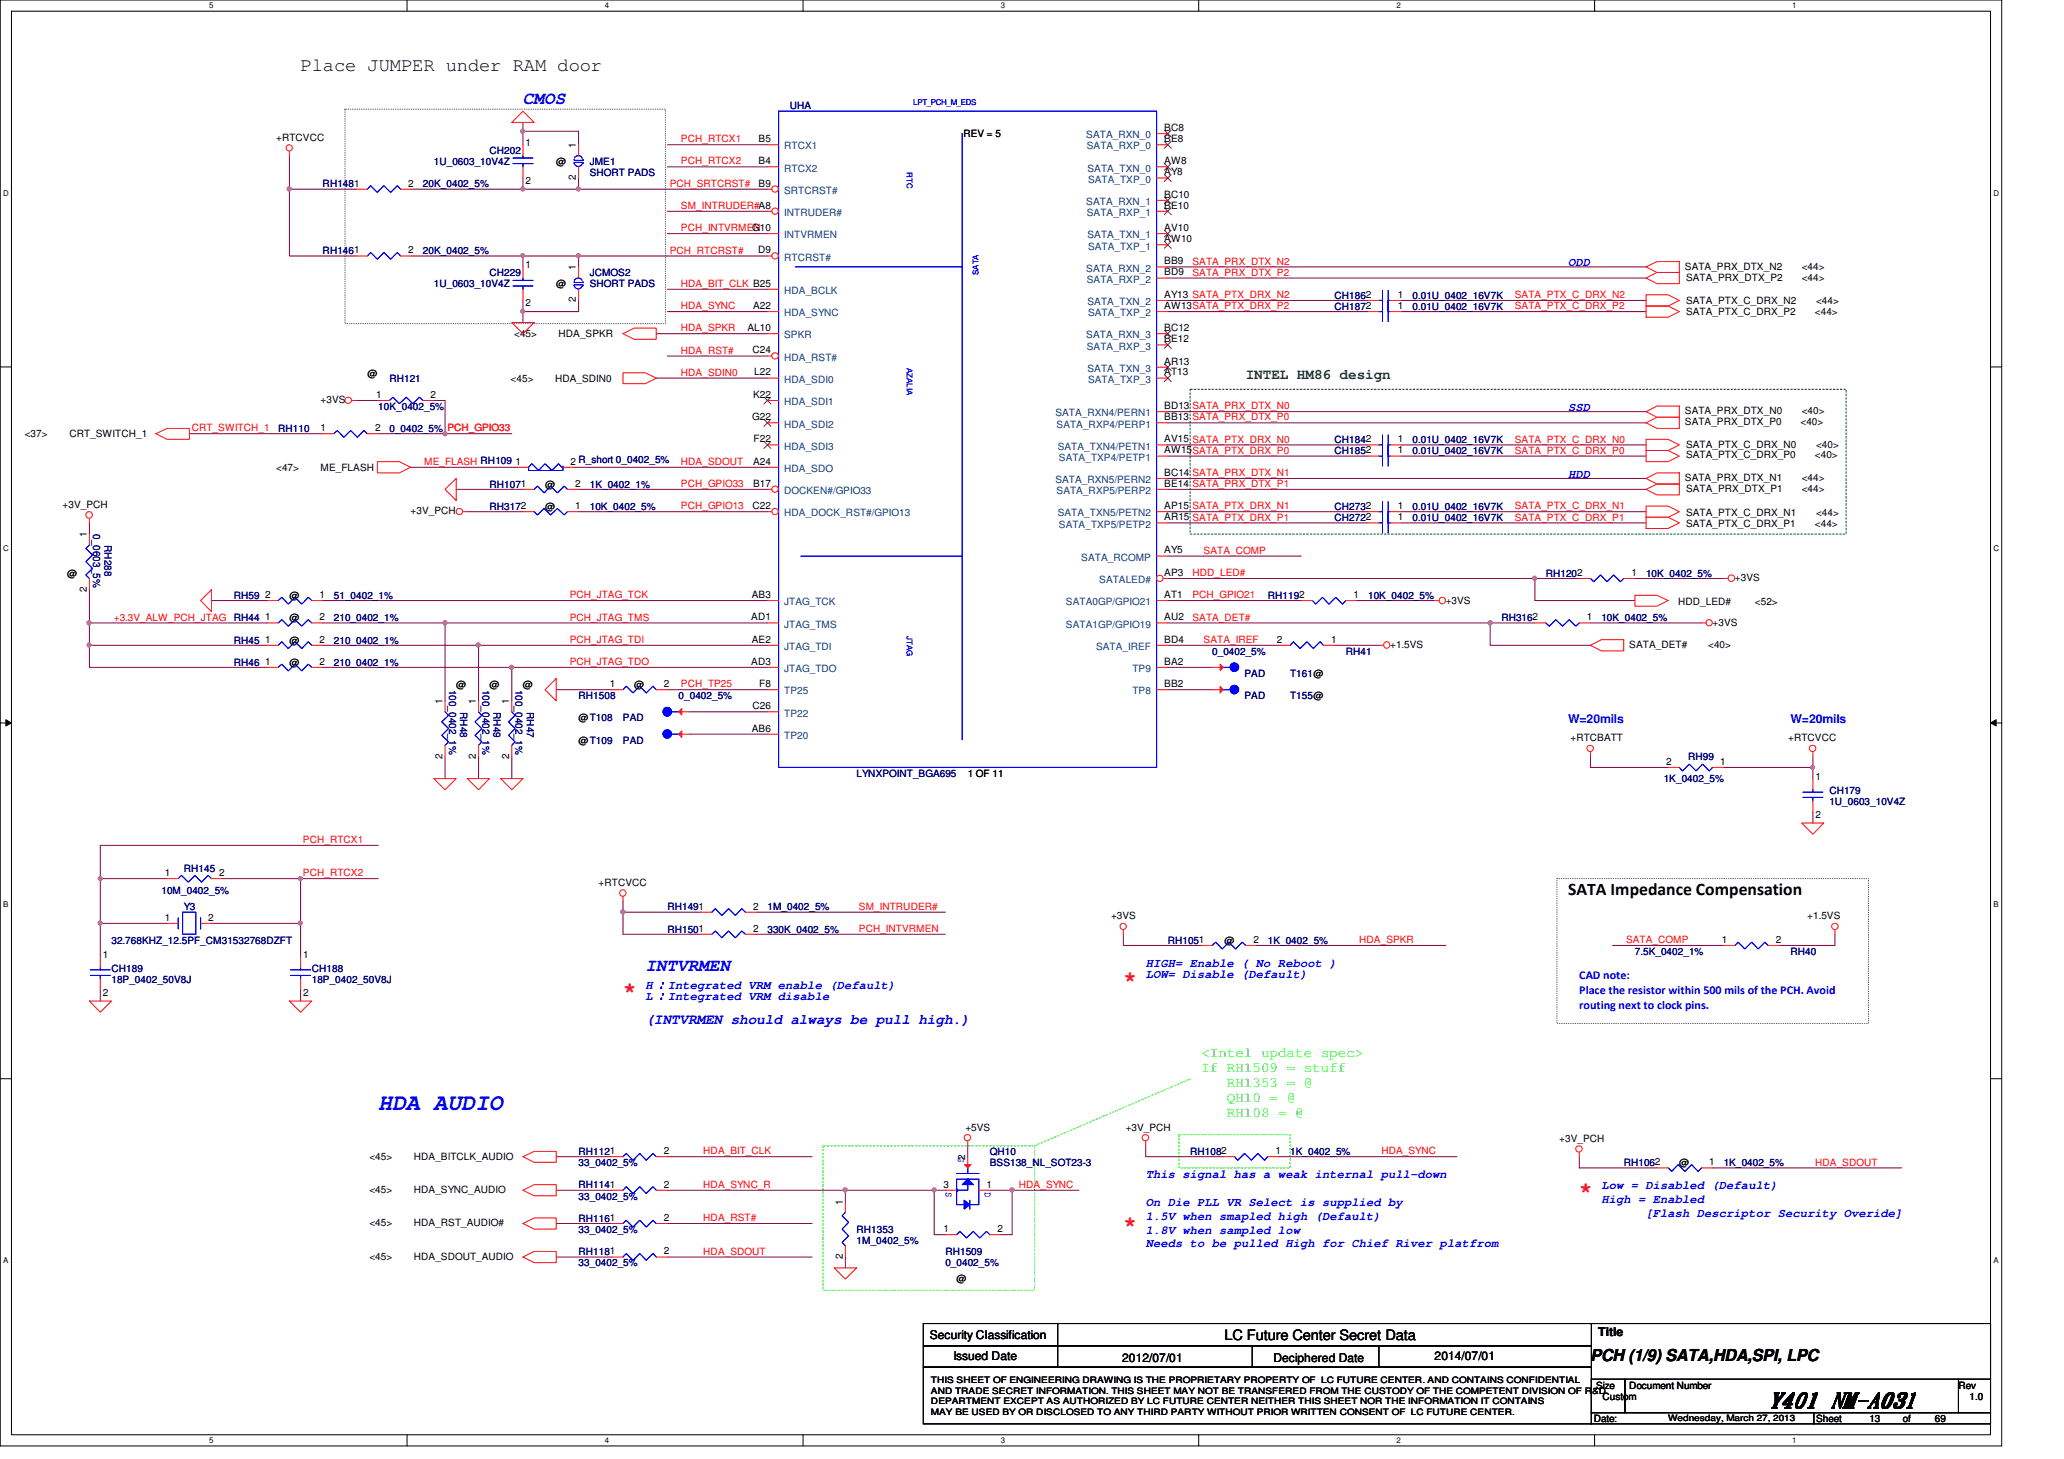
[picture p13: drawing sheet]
<svg xmlns="http://www.w3.org/2000/svg" width="297mm" height="210mm" viewBox="0 0 297 210" stroke-linecap="round" stroke-linejoin="round" font-family="sans-serif">
<defs><g id="words">
<text font-size="3.3" fill="#00f" x="54.4" y="159.7">HDA AUDIO</text>
<g font-size="3.2" fill="#f00">
<text x="89.7" y="143.5">*</text>
<text x="161.7" y="141.9">*</text>
<text x="227.3" y="172.3">*</text>
<text x="161.7" y="177">*</text>
</g>
<text font-size="3" x="254.5" y="202.4">Y401 NM-A031</text>
<text font-size="2.7" x="43.3" y="10.2">Place JUMPER under RAM door</text>
<g font-size="2.5" fill="#00f">
<text x="75.3" y="14.9">CMOS</text>
<text x="92.9" y="139.7">INTVRMEN</text>
</g>
<text font-size="2.5" x="225.7" y="128.8">SATA Impedance Compensation</text>
<text font-size="2.4" x="228.9" y="195.8">PCH (1/9) SATA,HDA,SPI, LPC</text>
<text font-size="2.1" fill="#008000" x="179.3" y="54.5">INTEL HM86 design</text>
<text font-size="2.1" fill="#00f" x="92.9" y="147.4">(INTVRMEN should always be pull high.)</text>
<g font-size="2.1" fill="#0f0">
<text x="172.9" y="152">&lt;Intel update spec&gt;</text>
<text x="172.9" y="154.2">If RH1509 = stuff</text>
<text x="176.6" y="156.3">RH1353 = @</text>
<text x="176.6" y="158.5">QH10 = @</text>
<text x="176.6" y="160.7">RH108 = @</text>
</g>
<text font-size="2.1" x="176.2" y="192.8">LC Future Center Secret Data</text>
<g font-size="1.7" fill="#00f">
<text x="225.7" y="38.3">ODD</text>
<text x="225.7" y="59.1">SSD</text>
<text x="225.7" y="68.7">HDD</text>
<text x="225.7" y="104">W=20mils</text>
<text x="257.7" y="104">W=20mils</text>
<text x="92.9" y="143.9">L：Integrated VRM disable</text>
<text x="92.9" y="142.3">H：Integrated VRM enable (Default)</text>
<text x="164.9" y="140.7">LOW= Disable (Default)</text>
<text x="164.9" y="139.1">HIGH= Enable ( No Reboot )</text>
<text x="227.3" y="140.9">CAD note:</text>
<text x="227.3" y="143">Place the resistor within 500 mils of the PCH. Avoid</text>
<text x="227.3" y="145.1">routing next to clock pins.</text>
<text x="164.9" y="169.5">This signal has a weak internal pull-down</text>
<text x="164.9" y="173.5">On Die PLL VR Select is supplied by</text>
<text x="230.5" y="171.1">Low = Disabled (Default)</text>
<text x="230.5" y="173.1">High = Enabled</text>
<text x="164.9" y="175.5">1.5V when smapled high (Default)</text>
<text x="164.9" y="177.5">1.8V when sampled low</text>
<text x="164.9" y="179.5">Needs to be pulled High for Chief River platfrom</text>
<text x="236.8" y="175.1">[Flash Descriptor Security Overide]</text>
</g>
<g font-size="1.7">
<text x="133.8" y="192.7">Security Classification</text>
<text x="137.2" y="195.7">Issued Date</text>
<text x="161.5" y="195.9">2012/07/01</text>
<text x="183.3" y="195.9">Deciphered Date</text>
<text x="206.5" y="195.7">2014/07/01</text>
<text x="230" y="192.2">Title</text>
</g>
<g font-size="1.4" fill="#000080">
<text x="113.7" y="15.7">UHA</text>
<text x="62.4" y="23.7">1U_0603_10V4Z</text>
<text x="70.4" y="22.2">CH202</text>
<text x="84.9" y="23.7">JME1</text>
<text x="46.4" y="27">RH1481</text>
<text x="60.9" y="27">20K_0402_5%</text>
<text x="84.9" y="25.4">SHORT PADS</text>
<text x="46.4" y="36.6">RH1461</text>
<text x="60.9" y="36.6">20K_0402_5%</text>
<text x="62.4" y="41.4">1U_0603_10V4Z</text>
<text x="70.4" y="39.8">CH229</text>
<text x="84.9" y="39.8">JCMOS2</text>
<text x="84.9" y="41.4">SHORT PADS</text>
<text x="192.1" y="43">CH1862</text>
<text x="192.1" y="44.6">CH1872</text>
<text x="203.3" y="43">0.01U_0402_16V7K</text>
<text x="203.3" y="44.6">0.01U_0402_16V7K</text>
<text x="54.4" y="59">10K_0402_5%</text>
<text x="56" y="55">RH121</text>
<text x="40" y="62.2">RH110</text>
<text x="56" y="62.2">0_0402_5%</text>
<text x="192.1" y="63.8">CH1842</text>
<text x="192.1" y="65.4">CH1852</text>
<text x="203.3" y="63.8">0.01U_0402_16V7K</text>
<text x="203.3" y="65.4">0.01U_0402_16V7K</text>
<text x="70.4" y="70.2">RH1071</text>
<text x="84.9" y="70.2">1K_0402_1%</text>
<text x="13.4" y="76.8" transform="rotate(90 13.4 76.8)">0_0603_5%</text>
<text x="70.4" y="73.4">RH3172</text>
<text x="84.9" y="73.4">10K_0402_5%</text>
<text x="192.1" y="75">CH2722</text>
<text x="192.1" y="73.4">CH2732</text>
<text x="203.3" y="75">0.01U_0402_16V7K</text>
<text x="203.3" y="73.4">0.01U_0402_16V7K</text>
<text x="15" y="78.4" transform="rotate(90 15 78.4)">RH288</text>
<text x="222.5" y="83">RH1202</text>
<text x="236.9" y="83">10K_0402_5%</text>
<text x="33.7" y="86.2">RH59</text>
<text x="33.7" y="89.4">RH44</text>
<text x="48" y="86.2">51_0402_1%</text>
<text x="48" y="89.4">210_0402_1%</text>
<text x="182.5" y="86.2">RH1192</text>
<text x="196.9" y="86.2">10K_0402_5%</text>
<text x="216.1" y="89.4">RH3162</text>
<text x="230.5" y="89.4">10K_0402_5%</text>
<text x="33.7" y="92.6">RH45</text>
<text x="33.7" y="95.8">RH46</text>
<text x="48" y="92.6">210_0402_1%</text>
<text x="48" y="95.8">210_0402_1%</text>
<text x="174.5" y="94.2">0_0402_5%</text>
<text x="193.7" y="94.2">RH41</text>
<text x="64.6" y="99.2" transform="rotate(90 64.6 99.2)">100_0402_1%</text>
<text x="69.4" y="99.2" transform="rotate(90 69.4 99.2)">100_0402_1%</text>
<text x="74.2" y="99.2" transform="rotate(90 74.2 99.2)">100_0402_1%</text>
<text x="83.3" y="100.6">RH1508</text>
<text x="97.7" y="100.6">0_0402_5%</text>
<text x="179.1" y="97.4">PAD</text>
<text x="179.1" y="100.6">PAD</text>
<text x="185.7" y="97.4">T161@</text>
<text x="185.7" y="100.6">T155@</text>
<text x="66.2" y="102.4" transform="rotate(90 66.2 102.4)">RH48</text>
<text x="71" y="102.4" transform="rotate(90 71 102.4)">RH49</text>
<text x="75.8" y="102.4" transform="rotate(90 75.8 102.4)">RH47</text>
<text x="89.7" y="107">PAD</text>
<text x="89.7" y="103.8">PAD</text>
<text x="123.3" y="111.8">LYNXPOINT_BGA695</text>
<text x="239.4" y="112.6">1K_0402_5%</text>
<text x="242.9" y="109.4">RH99</text>
<text x="263.3" y="114.2">CH179</text>
<text x="263.3" y="115.8">1U_0603_10V4Z</text>
<text x="26.5" y="125.4">RH145</text>
<text x="23.2" y="128.6">10M_0402_5%</text>
<text x="26.5" y="131">Y3</text>
<text x="96.1" y="131">RH1491</text>
<text x="110.4" y="131">1M_0402_5%</text>
<text x="16" y="135.8">32.768KHZ_12.5PF_CM31532768DZFT</text>
<text x="96.1" y="134.2">RH1501</text>
<text x="110.4" y="134.2">330K_0402_5%</text>
<text x="168.1" y="135.8">RH1051</text>
<text x="182.5" y="135.8">1K_0402_5%</text>
<text x="235.3" y="137.4">7.5K_0402_1%</text>
<text x="257.7" y="137.4">RH40</text>
<text x="16" y="139.8">CH189</text>
<text x="16" y="141.4">18P_0402_50V8J</text>
<text x="44.9" y="139.8">CH188</text>
<text x="44.9" y="141.4">18P_0402_50V8J</text>
<text x="83.3" y="166.2">RH1121</text>
<text x="83.3" y="167.8">33_0402_5%</text>
<text x="142.4" y="166.2">QH10</text>
<text x="142.4" y="167.8">BSS138_NL_SOT23-3</text>
<text x="171.3" y="166.2">RH1082</text>
<text x="185.7" y="166.2">1K_0402_5%</text>
<text x="233.7" y="167.8">RH1062</text>
<text x="248.1" y="167.8">1K_0402_5%</text>
<text x="83.3" y="171">RH1141</text>
<text x="83.3" y="172.6">33_0402_5%</text>
<text x="83.3" y="175.8">RH1161</text>
<text x="83.3" y="177.4">33_0402_5%</text>
<text x="123.3" y="177.4">RH1353</text>
<text x="123.3" y="179">1M_0402_5%</text>
<text x="83.3" y="180.6">RH1181</text>
<text x="83.3" y="182.2">33_0402_5%</text>
<text x="136.1" y="180.6">RH1509</text>
<text x="136.1" y="182.2">0_0402_5%</text>
</g>
<g font-size="1.4">
<text x="39.7" y="20.2">+RTCVCC</text>
<text x="75.6" y="21">1</text>
<text x="80" y="23.7">@</text>
<text x="82.9" y="21.3" transform="rotate(-90 82.9 21.3)">1</text>
<text x="109.2" y="20.4">B5</text>
<text x="109.2" y="23.6">B4</text>
<text x="138.6" y="19.8">REV = 5</text>
<text x="167.6" y="23.6">AW8</text>
<text x="167.6" y="18.8">BC8</text>
<text x="167.6" y="20.4">BE8</text>
<text x="58.8" y="26.8">2</text>
<text x="75.6" y="26.5">2</text>
<text x="82.9" y="25.9" transform="rotate(-90 82.9 25.9)">2</text>
<text x="109.2" y="26.8">B9</text>
<text x="167.6" y="25.2">AY8</text>
<text x="167.6" y="28.4">BC10</text>
<text x="108.2" y="33.2">G10</text>
<text x="167.6" y="33.2">AV10</text>
<text x="167.6" y="34.8">AW10</text>
<text x="167.6" y="30">BE10</text>
<text x="58.8" y="36.4">2</text>
<text x="75.6" y="38.6">1</text>
<text x="80" y="41.4">@</text>
<text x="82.9" y="38.9" transform="rotate(-90 82.9 38.9)">1</text>
<text x="109.1" y="36.4">D9</text>
<text x="167.6" y="38">BB9</text>
<text x="167.6" y="39.6">BD9</text>
<text x="242.5" y="38.8">SATA_PRX_DTX_N2</text>
<text x="242.7" y="40.4">SATA_PRX_DTX_P2</text>
<text x="259.3" y="38.8">&lt;44&gt;</text>
<text x="259.3" y="40.4">&lt;44&gt;</text>
<text x="75.6" y="44.1">2</text>
<text x="82.9" y="43.5" transform="rotate(-90 82.9 43.5)">2</text>
<text x="107.6" y="47.6">AL10</text>
<text x="108.4" y="44.4">A22</text>
<text x="167.6" y="42.8">AY13 SATA_PTX_DRX_N2</text>
<text x="167.6" y="44.4">AW13SATA_PTX_DRX_P2</text>
<text x="167.6" y="47.6">BC12</text>
<text x="201.2" y="42.8">1</text>
<text x="201.2" y="44.4">1</text>
<text x="242.7" y="43.8">SATA_PTX_C_DRX_N2</text>
<text x="242.7" y="45.4">SATA_PTX_C_DRX_P2</text>
<text x="261.2" y="45.4">&lt;44&gt;</text>
<text x="261.4" y="43.8">&lt;44&gt;</text>
<text x="74" y="48.4">&lt;45&gt;</text>
<text x="80.4" y="48.4">HDA_SPKR</text>
<text x="108.3" y="50.8">C24</text>
<text x="167.6" y="52.5">AR13</text>
<text x="167.6" y="49.2">BE12</text>
<text x="46.1" y="58">+3VS</text>
<text x="52.9" y="54.2">@</text>
<text x="54.1" y="57.2">1</text>
<text x="62" y="57.2">2</text>
<text x="73.5" y="55">&lt;45&gt;</text>
<text x="79.9" y="55">HDA_SDIN0</text>
<text x="108.4" y="57.2">K22</text>
<text x="108.5" y="54">L22</text>
<text x="167.6" y="58.8">BD13</text>
<text x="167.6" y="54">AT13</text>
<text x="242.5" y="59.6">SATA_PRX_DTX_N0</text>
<text x="259.3" y="59.6">&lt;40&gt;</text>
<text x="3.6" y="62.8">&lt;37&gt;</text>
<text x="10" y="62.8">CRT_SWITCH_1</text>
<text x="46.1" y="62">1</text>
<text x="54" y="62">2</text>
<text x="108.2" y="60.5">G22</text>
<text x="108.5" y="63.6">F22</text>
<text x="167.6" y="65.2">AW15</text>
<text x="167.6" y="60.5">BB13</text>
<text x="167.6" y="63.6">AV15</text>
<text x="201.2" y="63.6">1</text>
<text x="201.2" y="65.2">1</text>
<text x="242.5" y="61.2">SATA_PRX_DTX_P0</text>
<text x="242.7" y="64.4">SATA_PTX_C_DRX_N0</text>
<text x="242.7" y="65.9">SATA_PTX_C_DRX_P0</text>
<text x="259.1" y="61.2">&lt;40&gt;</text>
<text x="261.2" y="65.9">&lt;40&gt;</text>
<text x="261.4" y="64.4">&lt;40&gt;</text>
<text x="39.7" y="67.8">&lt;47&gt;</text>
<text x="46.1" y="67.8">ME_FLASH</text>
<text x="74.2" y="66.8">1</text>
<text x="78.4" y="70.2">@</text>
<text x="82.1" y="66.8">2 R_short 0_0402_5%</text>
<text x="82.8" y="70">2</text>
<text x="108.4" y="66.8">A24</text>
<text x="108.4" y="70">B17</text>
<text x="167.6" y="68.5">BC14</text>
<text x="167.6" y="70">BE14</text>
<text x="242.5" y="69.2">SATA_PRX_DTX_N1</text>
<text x="242.7" y="70.8">SATA_PRX_DTX_P1</text>
<text x="259.3" y="69.2">&lt;44&gt;</text>
<text x="259.3" y="70.8">&lt;44&gt;</text>
<text x="9" y="73.1">+3V_PCH</text>
<text x="12.5" y="77.3" transform="rotate(-90 12.5 77.3)">1</text>
<text x="59.1" y="74">+3V_PCH</text>
<text x="78.4" y="73.4">@</text>
<text x="82.8" y="73.2">1</text>
<text x="108.3" y="73.2">C22</text>
<text x="167.6" y="74.8">AR15</text>
<text x="167.6" y="73.2">AP15</text>
<text x="201.2" y="74.8">1</text>
<text x="201.2" y="73.2">1</text>
<text x="242.7" y="74.2">SATA_PTX_C_DRX_N1</text>
<text x="242.7" y="75.8">SATA_PTX_C_DRX_P1</text>
<text x="261.2" y="75.8">&lt;44&gt;</text>
<text x="261.4" y="74.2">&lt;44&gt;</text>
<text x="9.6" y="83">@</text>
<text x="167.6" y="79.6">AY5</text>
<text x="167.6" y="82.8">AP3</text>
<text x="234.8" y="82.8">1</text>
<text x="249.7" y="83.6">+3VS</text>
<text x="12.5" y="85.1" transform="rotate(-90 12.5 85.1)">2</text>
<text x="38.1" y="86">2</text>
<text x="38.1" y="89.2">1</text>
<text x="41.7" y="86.2">@</text>
<text x="41.7" y="89.4">@</text>
<text x="46" y="86">1</text>
<text x="46" y="89.2">2</text>
<text x="108.1" y="89.2">AD1</text>
<text x="108.2" y="86">AB3</text>
<text x="167.6" y="86">AT1</text>
<text x="167.6" y="89.2">AU2</text>
<text x="194.8" y="86">1</text>
<text x="208.1" y="86.8">+3VS</text>
<text x="228.4" y="89.2">1</text>
<text x="241.5" y="87">HDD_LED#</text>
<text x="252.6" y="87">&lt;52&gt;</text>
<text x="38.1" y="92.5">1</text>
<text x="38.1" y="95.6">1</text>
<text x="41.7" y="92.6">@</text>
<text x="41.7" y="95.8">@</text>
<text x="46" y="92.5">2</text>
<text x="46" y="95.6">2</text>
<text x="108.1" y="95.6">AD3</text>
<text x="108.2" y="92.5">AE2</text>
<text x="167.6" y="92.5">BD4</text>
<text x="167.6" y="95.6">BA2</text>
<text x="183.8" y="92.5">2</text>
<text x="191.6" y="92.5">1</text>
<text x="200.1" y="93.2">+1.5VS</text>
<text x="234.5" y="93.2">SATA_DET#</text>
<text x="245.8" y="93.2">&lt;40&gt;</text>
<text x="246.5" y="90">+3VS</text>
<text x="63.7" y="101.3" transform="rotate(-90 63.7 101.3)">1</text>
<text x="65.7" y="99">@</text>
<text x="68.5" y="101.3" transform="rotate(-90 68.5 101.3)">1</text>
<text x="70.4" y="99">@</text>
<text x="73.3" y="101.3" transform="rotate(-90 73.3 101.3)">1</text>
<text x="75.3" y="99">@</text>
<text x="87.8" y="98.8">1</text>
<text x="91.3" y="99">@</text>
<text x="95.5" y="98.8">2</text>
<text x="109.3" y="98.8">F8</text>
<text x="167.6" y="98.8">BB2</text>
<text x="83.3" y="107">@T109</text>
<text x="83.3" y="103.8">@T108</text>
<text x="108.2" y="105.2">AB6</text>
<text x="108.3" y="102">C26</text>
<text x="226" y="106.6">+RTCBATT</text>
<text x="257.3" y="106.6">+RTCVCC</text>
<text x="63.7" y="109.1" transform="rotate(-90 63.7 109.1)">2</text>
<text x="68.5" y="109.1" transform="rotate(-90 68.5 109.1)">2</text>
<text x="73.3" y="109.1" transform="rotate(-90 73.3 109.1)">2</text>
<text x="139.3" y="111.8">1 OF 11</text>
<text x="239.8" y="110">2</text>
<text x="247.6" y="110">1</text>
<text x="261.3" y="112.2">1</text>
<text x="261.3" y="117.7">2</text>
<text x="23.7" y="126">1</text>
<text x="31.5" y="126">2</text>
<text x="86.1" y="127.5">+RTCVCC</text>
<text x="108.4" y="130.9">2</text>
<text x="14.8" y="137.8">1</text>
<text x="23.7" y="132.5">1</text>
<text x="30" y="132.5">2</text>
<text x="43.6" y="137.8">1</text>
<text x="108.4" y="134">2</text>
<text x="159.9" y="132.2">+3VS</text>
<text x="176.2" y="135.8">@</text>
<text x="180.4" y="135.6">2</text>
<text x="247.8" y="135.6">1</text>
<text x="255.6" y="135.6">2</text>
<text x="260.1" y="132.2">+1.5VS</text>
<text x="14.8" y="143.3">2</text>
<text x="43.6" y="143.3">2</text>
<text x="53.2" y="166.8">&lt;45&gt;</text>
<text x="59.6" y="166.8">HDA_BITCLK_AUDIO</text>
<text x="95.5" y="166">2</text>
<text x="138.9" y="166.9" transform="rotate(-90 138.9 166.9)">2</text>
<text x="138.9" y="162.6">+5VS</text>
<text x="162" y="162.6">+3V_PCH</text>
<text x="183.6" y="166">1</text>
<text x="224.4" y="164.3">+3V_PCH</text>
<text x="241.7" y="167.8">@</text>
<text x="246" y="167.6">1</text>
<text x="53.2" y="171.6">&lt;45&gt;</text>
<text x="59.6" y="171.6">HDA_SYNC_AUDIO</text>
<text x="95.5" y="170.9">2</text>
<text x="121.3" y="173.3" transform="rotate(-90 121.3 173.3)">1</text>
<text x="135.8" y="170.9">3</text>
<text x="142" y="170.9">1</text>
<text x="53.2" y="176.4">&lt;45&gt;</text>
<text x="59.6" y="176.4">HDA_RST_AUDIO#</text>
<text x="95.5" y="175.6">2</text>
<text x="135.8" y="177.2">1</text>
<text x="143.5" y="177.2">2</text>
<text x="53.2" y="181.2">&lt;45&gt;</text>
<text x="59.6" y="181.2">HDA_SDOUT_AUDIO</text>
<text x="95.5" y="180.5">2</text>
<text x="121.3" y="181.1" transform="rotate(-90 121.3 181.1)">2</text>
<text x="137.7" y="184.4">@</text>
<text x="229.7" y="199.8">Size</text>
<text x="230.6" y="201.4">Custom</text>
<text x="234.5" y="199.8">Document Number</text>
<text x="281.8" y="199.8">Rev</text>
<text x="283.5" y="201.4">1.0</text>
<text x="229.4" y="204.6">Date:</text>
<text x="261.4" y="204.6">Sheet</text>
<text x="269" y="204.6">13</text>
<text x="273.9" y="204.6">of</text>
<text x="278.5" y="204.6">69</text>
</g>
<g font-size="1.4" fill="#f00">
<text x="98" y="23.7">PCH_RTCX2</text>
<text x="98" y="20.5">PCH_RTCX1</text>
<text x="96.4" y="26.9">PCH_SRTCRST#</text>
<text x="98" y="30.1">SM_INTRUDER#A8</text>
<text x="98" y="33.3">PCH_INTVRMEN</text>
<text x="96.4" y="36.5">PCH_RTCRST#</text>
<text x="98" y="41.3">HDA_BIT_CLK B25</text>
<text x="171.6" y="38.1">SATA_PRX_DTX_N2</text>
<text x="171.6" y="39.7">SATA_PRX_DTX_P2</text>
<text x="98" y="44.5">HDA_SYNC</text>
<text x="98" y="47.7">HDA_SPKR</text>
<text x="218" y="42.9">SATA_PTX_C_DRX_N2</text>
<text x="218" y="44.5">SATA_PTX_C_DRX_P2</text>
<text x="98" y="50.9">HDA_RST#</text>
<text x="98" y="54.1">HDA_SDIN0</text>
<text x="171.6" y="58.9">SATA_PRX_DTX_N0</text>
<text x="27.6" y="62.1">CRT_SWITCH_1</text>
<text x="64.4" y="62.1">PCH_GPIO33</text>
<text x="171.6" y="60.5">SATA_PRX_DTX_P0</text>
<text x="171.6" y="63.7">SATA_PTX_DRX_N0</text>
<text x="171.6" y="65.3">SATA_PTX_DRX_P0</text>
<text x="218" y="65.3">SATA_PTX_C_DRX_P0</text>
<text x="218" y="63.7">SATA_PTX_C_DRX_N0</text>
<text x="61" y="66.9">ME_FLASH RH109</text>
<text x="98" y="66.9">HDA_SDOUT</text>
<text x="98" y="70.1">PCH_GPIO33</text>
<text x="171.6" y="68.5">SATA_PRX_DTX_N1</text>
<text x="171.6" y="70.1">SATA_PRX_DTX_P1</text>
<text x="98" y="73.3">PCH_GPIO13</text>
<text x="171.6" y="73.3">SATA_PTX_DRX_N1</text>
<text x="171.6" y="74.9">SATA_PTX_DRX_P1</text>
<text x="218" y="74.9">SATA_PTX_C_DRX_P1</text>
<text x="218" y="73.3">SATA_PTX_C_DRX_N1</text>
<text x="171.6" y="82.9">HDD_LED#</text>
<text x="173.2" y="79.7">SATA_COMP</text>
<text x="16.4" y="89.3">+3.3V_ALW_PCH_JTAG</text>
<text x="82" y="89.3">PCH_JTAG_TMS</text>
<text x="82" y="86.1">PCH_JTAG_TCK</text>
<text x="171.6" y="86.1">PCH_GPIO21</text>
<text x="171.6" y="89.3">SATA_DET#</text>
<text x="82" y="92.5">PCH_JTAG_TDI</text>
<text x="82" y="95.7">PCH_JTAG_TDO</text>
<text x="173.2" y="92.5">SATA_IREF</text>
<text x="98" y="98.9">PCH_TP25</text>
<text x="43.6" y="121.3">PCH_RTCX1</text>
<text x="43.6" y="126.1">PCH_RTCX2</text>
<text x="123.6" y="130.9">SM_INTRUDER#</text>
<text x="123.6" y="134.1">PCH_INTVRMEN</text>
<text x="195.6" y="135.7">HDA_SPKR</text>
<text x="234" y="135.7">SATA_COMP</text>
<text x="101.2" y="166.1">HDA_BIT_CLK</text>
<text x="198.8" y="166.1">HDA_SYNC</text>
<text x="261.2" y="167.7">HDA_SDOUT</text>
<text x="101.2" y="170.9">HDA_SYNC_R</text>
<text x="146.6" y="170.9">HDA_SYNC</text>
<text x="101.2" y="175.7">HDA_RST#</text>
<text x="101.2" y="180.5">HDA_SDOUT</text>
</g>
<g font-size="1.4" fill="#004080">
<text x="112.9" y="21.5">RTCX1</text>
<text x="156.3" y="19.9">SATA_RXN_0</text>
<text x="156.4" y="21.5">SATA_RXP_0</text>
<text x="112.9" y="27.9">SRTCRST#</text>
<text x="112.9" y="24.7">RTCX2</text>
<text x="156.3" y="29.5">SATA_RXN_1</text>
<text x="156.5" y="24.7">SATA_TXN_0</text>
<text x="156.6" y="26.3">SATA_TXP_0</text>
<text x="112.9" y="31.1">INTRUDER#</text>
<text x="112.9" y="34.3">INTVRMEN</text>
<text x="156.4" y="31.1">SATA_RXP_1</text>
<text x="156.5" y="34.3">SATA_TXN_1</text>
<text x="156.6" y="35.9">SATA_TXP_1</text>
<text x="112.9" y="37.5">RTCRST#</text>
<text x="156.3" y="39.1">SATA_RXN_2</text>
<text x="156.4" y="40.7">SATA_RXP_2</text>
<text x="112.9" y="45.5">HDA_SYNC</text>
<text x="112.9" y="42.3">HDA_BCLK</text>
<text x="156.5" y="43.9">SATA_TXN_2</text>
<text x="156.6" y="45.5">SATA_TXP_2</text>
<text x="112.9" y="51.9">HDA_RST#</text>
<text x="112.9" y="48.7">SPKR</text>
<text x="156.3" y="48.7">SATA_RXN_3</text>
<text x="156.4" y="50.3">SATA_RXP_3</text>
<text x="156.5" y="53.5">SATA_TXN_3</text>
<text x="112.9" y="58.3">HDA_SDI1</text>
<text x="112.9" y="55.1">HDA_SDI0</text>
<text x="151.9" y="59.9">SATA_RXN4/PERN1</text>
<text x="156.6" y="55.1">SATA_TXP_3</text>
<text x="112.9" y="61.5">HDA_SDI2</text>
<text x="112.9" y="64.7">HDA_SDI3</text>
<text x="152.1" y="61.5">SATA_RXP4/PERP1</text>
<text x="152.2" y="64.7">SATA_TXN4/PETN1</text>
<text x="112.9" y="67.9">HDA_SDO</text>
<text x="112.9" y="71.1">DOCKEN#/GPIO33</text>
<text x="151.9" y="69.5">SATA_RXN5/PERN2</text>
<text x="152.1" y="71.1">SATA_RXP5/PERP2</text>
<text x="152.4" y="66.3">SATA_TXP4/PETP1</text>
<text x="112.9" y="74.3">HDA_DOCK_RST#/GPIO13</text>
<text x="152.2" y="74.3">SATA_TXN5/PETN2</text>
<text x="152.4" y="75.9">SATA_TXP5/PETP2</text>
<text x="155.6" y="80.7">SATA_RCOMP</text>
<text x="158.2" y="83.9">SATALED#</text>
<text x="112.9" y="87.1">JTAG_TCK</text>
<text x="153.4" y="87.1">SATA0GP/GPIO21</text>
<text x="112.9" y="93.5">JTAG_TDI</text>
<text x="112.9" y="90.3">JTAG_TMS</text>
<text x="153.4" y="90.3">SATA1GP/GPIO19</text>
<text x="157.7" y="93.5">SATA_IREF</text>
<text x="112.9" y="99.9">TP25</text>
<text x="112.9" y="96.7">JTAG_TDO</text>
<text x="163" y="96.7">TP9</text>
<text x="163" y="99.9">TP8</text>
<text x="112.9" y="106.3">TP20</text>
<text x="112.9" y="103.1">TP22</text>
</g>
<g font-size="1.4" fill="#00f">
<text x="137.9" y="166.4" transform="rotate(90 137.9 166.4)">G</text>
<text x="136.1" y="171.5" transform="rotate(90 136.1 171.5)">S</text>
<text x="141.7" y="171.5" transform="rotate(90 141.7 171.5)">D</text>
</g>
<g font-size="1.3">
<text x="134" y="199">THIS SHEET OF ENGINEERING DRAWING IS THE PROPRIETARY PROPERTY OF LC FUTURE CENTER. AND CONTAINS CONFIDENTIAL</text>
<text x="134" y="200.5">AND TRADE SECRET INFORMATION. THIS SHEET MAY NOT BE TRANSFERED FROM THE CUSTODY OF THE COMPETENT DIVISION OF R&amp;D</text>
<text x="134" y="202">DEPARTMENT EXCEPT AS AUTHORIZED BY LC FUTURE CENTER NEITHER THIS SHEET NOR THE INFORMATION IT CONTAINS</text>
<text x="134" y="203.5">MAY BE USED BY OR DISCLOSED TO ANY THIRD PARTY WITHOUT PRIOR WRITTEN CONSENT OF LC FUTURE CENTER.</text>
<text x="240.1" y="204.4">Wednesday, March 27, 2013</text>
</g>
<g font-size="1.1">
<text x="30.1" y="1.1">5</text>
<text x="87" y="1.1">4</text>
<text x="144" y="1.1">3</text>
<text x="201" y="1.1">2</text>
<text x="257.9" y="1.1">1</text>
<text x=".5" y="28.2">D</text>
<text x="286.9" y="28.2">D</text>
<text x=".5" y="79.3">C</text>
<text x="286.9" y="79.3">C</text>
<text x=".5" y="130.6">B</text>
<text x="286.9" y="130.6">B</text>
<text x=".5" y="181.7">A</text>
<text x="286.9" y="181.7">A</text>
<text x="30.1" y="207.6">5</text>
<text x="87" y="207.6">4</text>
<text x="144" y="207.6">3</text>
<text x="201" y="207.6">2</text>
<text x="257.9" y="207.6">1</text>
</g>
<g font-size="1.1" fill="#00f">
<text x="131.4" y="15.1">LPT_PCH_M_EDS</text>
<text x="130.5" y="24.8" transform="rotate(90 130.5 24.8)">RTC</text>
<text x="140.8" y="39.5" transform="rotate(-90 140.8 39.5)">SATA</text>
<text x="130.5" y="53" transform="rotate(90 130.5 53)">AZALIA</text>
<text x="130.5" y="91.5" transform="rotate(90 130.5 91.5)">JTAG</text>
</g>
</g></defs>
<path d="M0 0h288.1v208h-288.1zM1.6 1.6h284.9v204.8h-284.9z" fill="none" stroke="#000" stroke-width=".14"/>
<g fill="#fff">
<path d="M30.1 .2h.6v1.2h-.6z"/>
<path d="M30.1 206.6h.6v1.2h-.6z"/>
</g>
<path d="M58.6 0v1.6M58.6 206.4v1.6" fill="none" stroke="#000" stroke-width=".14"/>
<g fill="#fff">
<path d="M87 .2h.6v1.2h-.6z"/>
<path d="M87 206.6h.6v1.2h-.6z"/>
</g>
<path d="M115.6 0v1.6M115.6 206.4v1.6" fill="none" stroke="#000" stroke-width=".14"/>
<g fill="#fff">
<path d="M144 .2h.6v1.2h-.6z"/>
<path d="M144 206.6h.6v1.2h-.6z"/>
</g>
<path d="M172.5 0v1.6M172.5 206.4v1.6" fill="none" stroke="#000" stroke-width=".14"/>
<g fill="#fff">
<path d="M201 .2h.5v1.2h-.5z"/>
<path d="M201 206.6h.5v1.2h-.5z"/>
</g>
<path d="M229.5 0v1.6M229.5 206.4v1.6" fill="none" stroke="#000" stroke-width=".14"/>
<g fill="#fff">
<path d="M257.9 .2h.6v1.2h-.6z"/>
<path d="M257.9 206.6h.6v1.2h-.6z"/>
<path d="M.5 27.2h.7v1.2h-.7z"/>
<path d="M286.9 27.2h.8v1.2h-.8z"/>
<path d="M.5 78.4h.7v1.1h-.7z"/>
<path d="M286.9 78.4h.8v1.1h-.8z"/>
</g>
<path d="M0 52.8h1.6M286.5 52.8h1.6" fill="none" stroke="#000" stroke-width=".14"/>
<g fill="#fff">
<path d="M.5 129.6h.7v1.2h-.7z"/>
<path d="M286.9 129.6h.7v1.2h-.7z"/>
</g>
<path d="M0 104h1.6M.8 103.5l.8 .5-.8 .4zM286.5 104h1.6M286.5 104l.8-.5v.9z" fill="none" stroke="#000" stroke-width=".14"/>
<path d="M.8 103.5l.8 .5-.8 .4zM286.5 104l.8-.5v.9z" fill="#000"/>
<g fill="#fff">
<path d="M.5 180.8h.7v1.1h-.7z"/>
<path d="M286.9 180.8h.7v1.1h-.7z"/>
</g>
<path d="M0 155.2h1.6M286.5 155.2h1.6" fill="none" stroke="#000" stroke-width=".14"/>
<path d="M49.7 15.7h46.1v30.9h-46.1zM224.1 126.4h44.8v20.8h-44.8z" fill="none" stroke="#000" stroke-width=".14" stroke-dasharray="0 .3"/>
<path d="M171.3 155.2h.1M118.4 164.8h30.5v20.8h-30.5zM148.9 164.8l22.4-9.6M169.7 163.2h16v4.8h-16z" fill="none" stroke="#0f0" stroke-width=".14" stroke-dasharray=".3 .3"/>
<path d="M171.3 56h94.4v20.8h-94.4z" fill="none" stroke="#008000" stroke-width=".14" stroke-dasharray=".3 .3"/>
<path d="M12.9 89.6v3.2M80 99.2h8M96.1 99.2h14.3M99.3 102.4h11.1M99.3 105.6h11.1" fill="none" stroke="#800040" stroke-width=".14"/>
<circle cx="12.8" cy="89.6" r=".31" fill="#f0f"/>
<circle cx="12.8" cy="89.6" r=".31" fill="none" stroke="#f0f" stroke-width=".14"/>
<path d="M12.9 92.8v3.2" fill="none" stroke="#800040" stroke-width=".14"/>
<circle cx="12.8" cy="92.8" r=".3" fill="#f0f"/>
<circle cx="12.8" cy="92.8" r=".3" fill="none" stroke="#f0f" stroke-width=".14"/>
<path d="M12.9 89.6h25.5M30.4 86.4h8M64 89.6h46.4" fill="none" stroke="#800040" stroke-width=".14"/>
<circle cx="64" cy="89.6" r=".31" fill="#f0f"/>
<circle cx="64" cy="89.6" r=".31" fill="none" stroke="#f0f" stroke-width=".14"/>
<path d="M12.9 92.8h25.5M12.9 96h25.5M12.9 84.8v4.8M68.9 92.8h41.5" fill="none" stroke="#800040" stroke-width=".14"/>
<circle cx="68.8" cy="92.8" r=".3" fill="#f0f"/>
<circle cx="68.8" cy="92.8" r=".3" fill="none" stroke="#f0f" stroke-width=".14"/>
<path d="M73.7 96h36.7" fill="none" stroke="#800040" stroke-width=".14"/>
<circle cx="73.6" cy="96" r=".31" fill="#f0f"/>
<circle cx="73.6" cy="96" r=".31" fill="none" stroke="#f0f" stroke-width=".14"/>
<g fill="none" stroke="#800040" stroke-width=".14">
<path d="M12.9 75.2v1.6M46.4 86.4h64M46.4 89.6h17.6v11.2M46.4 96h27.3v4.8M46.4 92.8h22.5v8M64 108.8v3.2M68.9 108.8v3.2M73.7 108.8v3.2M14.4 132.8v4.8M30.4 132.8h12.9v4.8M32 126.4h22.4M54.4 121.6h-40v4.8h9.6"/>
<path d="M14.4 142.4v1.6M43.3 142.4v1.6"/>
</g>
<circle cx="43.2" cy="132.8" r=".3" fill="#f0f"/>
<circle cx="43.2" cy="132.8" r=".3" fill="none" stroke="#f0f" stroke-width=".14"/>
<path d="M14.4 126.4v6.4h9.6" fill="none" stroke="#800040" stroke-width=".14"/>
<circle cx="14.4" cy="132.8" r=".3" fill="#f0f"/>
<circle cx="14.4" cy="132.8" r=".3" fill="none" stroke="#f0f" stroke-width=".14"/>
<circle cx="14.4" cy="126.4" r=".3" fill="#f0f"/>
<circle cx="14.4" cy="126.4" r=".3" fill="none" stroke="#f0f" stroke-width=".14"/>
<path d="M43.3 126.4v6.4" fill="none" stroke="#800040" stroke-width=".14"/>
<circle cx="43.2" cy="126.4" r=".3" fill="#f0f"/>
<circle cx="43.2" cy="126.4" r=".3" fill="none" stroke="#f0f" stroke-width=".14"/>
<path d="M96.1 24h14.3M96.1 20.8h14.3M110.4 36.8h-27.1v1.6" fill="none" stroke="#800040" stroke-width=".14"/>
<circle cx="83.2" cy="36.8" r=".3" fill="#f0f"/>
<circle cx="83.2" cy="36.8" r=".3" fill="none" stroke="#f0f" stroke-width=".14"/>
<path d="M59.3 36.8h16v1.6" fill="none" stroke="#800040" stroke-width=".14"/>
<circle cx="75.2" cy="36.8" r=".3" fill="#f0f"/>
<circle cx="75.2" cy="36.8" r=".3" fill="none" stroke="#f0f" stroke-width=".14"/>
<path d="M41.7 27.2v9.6h9.6M75.3 44.8v1.6" fill="none" stroke="#800040" stroke-width=".14"/>
<circle cx="75.2" cy="44.8" r=".3" fill="#f0f"/>
<circle cx="75.2" cy="44.8" r=".3" fill="none" stroke="#f0f" stroke-width=".14"/>
<path d="M83.3 18.9h-8v1.9" fill="none" stroke="#800040" stroke-width=".14"/>
<circle cx="75.2" cy="18.9" r=".3" fill="#f0f"/>
<circle cx="75.2" cy="18.9" r=".3" fill="none" stroke="#f0f" stroke-width=".14"/>
<path d="M75.3 17.6v1.3M83.3 18.9v1.9M83.3 25.6v1.6h-8" fill="none" stroke="#800040" stroke-width=".14"/>
<circle cx="75.2" cy="27.2" r=".3" fill="#f0f"/>
<circle cx="75.2" cy="27.2" r=".3" fill="none" stroke="#f0f" stroke-width=".14"/>
<path d="M41.7 22.4v4.8" fill="none" stroke="#800040" stroke-width=".14"/>
<circle cx="41.6" cy="27.2" r=".31" fill="#f0f"/>
<circle cx="41.6" cy="27.2" r=".31" fill="none" stroke="#f0f" stroke-width=".14"/>
<path d="M41.7 27.2h9.6M75.3 25.6v1.6h-16M83.3 27.2h27.1" fill="none" stroke="#800040" stroke-width=".14"/>
<circle cx="83.2" cy="27.2" r=".3" fill="#f0f"/>
<circle cx="83.2" cy="27.2" r=".3" fill="none" stroke="#f0f" stroke-width=".14"/>
<path d="M75.3 36.8h8M96.1 30.4h14.3M96.1 33.6h14.3M75.3 43.2v1.6h8v-1.6M100.9 131.2h-11.2v3.2h11.2M108.9 134.4h27.2M108.9 131.2h27.2" fill="none" stroke="#800040" stroke-width=".14"/>
<circle cx="89.6" cy="131.2" r=".31" fill="#f0f"/>
<circle cx="89.6" cy="131.2" r=".31" fill="none" stroke="#f0f" stroke-width=".14"/>
<path d="M89.7 129.6v1.6M134.4 171.2h1.7M80 180.8h8" fill="none" stroke="#800040" stroke-width=".14"/>
<circle cx="134.4" cy="171.2" r=".3" fill="#f0f"/>
<circle cx="134.4" cy="171.2" r=".3" fill="none" stroke="#f0f" stroke-width=".14"/>
<path d="M80 166.4h8M80 176h8M80 171.2h8M96.1 171.2h25.6v1.6M96.1 166.4h20.8M96.1 176h20.8M145.7 171.2h9.6M96.1 180.8h20.8" fill="none" stroke="#800040" stroke-width=".14"/>
<circle cx="145.7" cy="171.2" r=".31" fill="#f0f"/>
<circle cx="145.7" cy="171.2" r=".31" fill="none" stroke="#f0f" stroke-width=".14"/>
<g fill="none" stroke="#800040" stroke-width=".14">
<path d="M168.1 38.4h68.8M94.4 48h16M94.4 54.4h16M96.1 41.6h14.3M96.1 44.8h14.3M96.1 51.2h14.3M168.1 43.2h28.8M168.1 44.8h28.8M168.1 40h68.8M201.7 43.2h35.2M201.7 44.8h35.2M65.7 70.4h9.6"/>
<path d="M67.3 73.6h8M82.6 67.2h27.8M83.3 73.6h27.1M83.3 70.4h27.1M168.1 80h19.2M220.9 83.2h6.4M235.3 83.2h12.8M161.7 134.4v1.6h11.2M180.9 136h27.2M232.1 136h16M264.1 134.4v1.6h-8M139.3 164.8v1.6"/>
<path d="M164.9 164.8v1.6h11.2M184.1 166.4h25.6M227.3 166.4v1.6h11.2M246.5 168h27.2M121.7 180.8v1.6"/>
</g>
<circle cx="220.9" cy="83.2" r=".3" fill="#f0f"/>
<circle cx="220.9" cy="83.2" r=".3" fill="none" stroke="#f0f" stroke-width=".14"/>
<path d="M168.1 86.4h19.2M168.1 83.2h52.8v3.2h14.4M195.3 86.4h11.2M214.5 89.6h6.4M228.9 89.6h16" fill="none" stroke="#800040" stroke-width=".14"/>
<circle cx="214.4" cy="89.6" r=".31" fill="#f0f"/>
<circle cx="214.4" cy="89.6" r=".31" fill="none" stroke="#f0f" stroke-width=".14"/>
<path d="M168.1 92.8h16M168.1 96h6.4M168.1 99.2h6.4M168.1 89.6h46.4v3.2h14.4M192.1 92.8h6.4M228.9 110.4h11.2M248.1 110.4h12.8v1.6" fill="none" stroke="#800040" stroke-width=".14"/>
<circle cx="260.9" cy="110.4" r=".3" fill="#f0f"/>
<circle cx="260.9" cy="110.4" r=".3" fill="none" stroke="#f0f" stroke-width=".14"/>
<path d="M27.3 62.4h19.1M64 62.4h9.7M228.9 108.8v1.6M260.9 116.8v1.6M260.9 108.8v1.6" fill="none" stroke="#800040" stroke-width=".14"/>
<circle cx="64" cy="62.4" r=".3" fill="#f0f"/>
<circle cx="64" cy="62.4" r=".3" fill="none" stroke="#f0f" stroke-width=".14"/>
<path d="M51.3 57.6h3.1M62.4 57.6h1.6v4.8h-9.6M59.1 67.2h15.4M121.7 171.2h12.7v6.4" fill="none" stroke="#800040" stroke-width=".14"/>
<circle cx="121.6" cy="171.2" r=".31" fill="#f0f"/>
<circle cx="121.6" cy="171.2" r=".31" fill="none" stroke="#f0f" stroke-width=".14"/>
<g fill="none" stroke="#800040" stroke-width=".14">
<path d="M168.1 59.2h68.8M168.1 64h28.8M168.1 65.6h28.8M168.1 73.6h28.8M168.1 75.2h28.8M168.1 60.8h68.8M168.1 68.8h68.8M168.1 70.4h68.8M201.7 65.6h35.2M201.7 64h35.2M201.7 75.2h35.2M201.7 73.6h35.2"/>
<path d="M134.4 177.6h1.7M142.4 171.2h3.3v6.4h-1.6"/>
</g>
<g fill="none" stroke="#f00" stroke-width=".14">
<path d="M75.3 16l1.6 1.6h-3.2zM41.7 21.8v.6M236.9 38.4l1.6-.8h3.2v1.6h-3.2zM50.6 57.6h.7M73.7 46.4h3.2l-1.6 1.6zM89.7 48l1.6-.8h3.1v1.6h-3.1zM89.7 53.6h3.2l1.5 .8-1.5 .8h-3.2zM236.9 40l1.6-.8h3.2v1.6h-3.2zM236.9 59.2l1.6-.8h3.2v1.6h-3.2zM236.9 42.4h3.2l1.6 .8-1.6 .8h-3.2zM236.9 44h3.2l1.6 .8-1.6 .8h-3.2zM12.9 74.6v.6"/>
<path d="M22.4 62.4l1.6-.8h3.3v1.6h-3.3zM54.3 66.4h3.2l1.6 .8-1.6 .8h-3.2zM64 70.4l1.7-1.6v3.2zM66.6 73.6h.7M236.9 60.8l1.6-.8h3.2v1.6h-3.2zM236.9 68.8l1.6-.8h3.2v1.6h-3.2zM236.9 70.4l1.6-.8h3.2v1.6h-3.2zM236.9 63.2h3.2l1.6 .8-1.6 .8h-3.2zM236.9 64.8h3.2l1.6 .8-1.6 .8h-3.2zM236.9 72.8h3.2l1.6 .8-1.6 .8h-3.2zM236.9 74.4h3.2l1.6 .8-1.6 .8h-3.2zM30.4 84.8v3.2l-1.5-1.6z"/>
<path d="M80 97.6v3.2l-1.6-1.6zM198.5 92.8h.6M206.5 86.4h.6M228.9 92.8l1.6-.8h3.2v1.6h-3.2zM235.3 85.6h3.2l1.6 .8-1.6 .8h-3.2zM244.9 89.6h.6M248.1 83.2h.6M62.4 112h3.3l-1.7 1.6zM67.3 112h3.1l-1.5 1.6zM72 112h3.3l-1.6 1.6zM228.9 108.2v.6M259.3 118.4h3.2l-1.6 1.6z"/>
<path d="M260.9 108.2v.6M89.7 129v.6M161.7 133.8v.6M264.1 133.8v.6M12.9 144h3.1l-1.6 1.6zM41.7 144h3.2l-1.6 1.6zM75.3 176l1.6-.8h3.1v1.6h-3.1zM75.3 171.2l1.6-.8h3.1v1.6h-3.1zM75.3 166.4l1.6-.7h3.1v1.5h-3.1zM139.3 164.2v.6M164.9 164.2v.6M227.3 165.8v.6"/>
<path d="M75.3 180.8l1.6-.8h3.1v1.7h-3.1zM120.1 182.4h3.2l-1.6 1.6z"/>
<circle cx="41.6" cy="21.3" r=".45"/>
<circle cx="50.1" cy="57.6" r=".46"/>
<circle cx="12.8" cy="74.1" r=".47"/>
<circle cx="66.1" cy="73.6" r=".46"/>
<circle cx="199.6" cy="92.8" r=".46"/>
<circle cx="207.6" cy="86.4" r=".46"/>
<circle cx="246" cy="89.6" r=".45"/>
<circle cx="249.2" cy="83.2" r=".47"/>
<circle cx="228.9" cy="107.7" r=".46"/>
<circle cx="260.9" cy="107.7" r=".46"/>
<circle cx="89.6" cy="128.5" r=".46"/>
<circle cx="161.6" cy="133.3" r=".45"/>
<circle cx="264.1" cy="133.3" r=".46"/>
<circle cx="139.2" cy="163.7" r=".46"/>
<circle cx="164.8" cy="163.7" r=".46"/>
<circle cx="227.2" cy="165.3" r=".46"/>
</g>
<path d="M132.9 190.4h96.1v3.2h-96.1zM132.9 193.6h96.1v3.1h-96.1zM132.9 196.7h96.1v8.2h-96.1zM152.2 190.4v6.3M180.2 193.6v3.1M198.5 193.6v3.1M228.9 190.4h57.6v8M229 198.4h4.8v4.8h-4.8zM233.8 198.4h48.1v4.8h-48.1zM281.9 198.4h4.6v4.8h-4.6zM229 203.2h32v1.7h-32zM261 203.2h25.5v1.7h-25.5z" fill="none" stroke="#000" stroke-width=".14"/>
<path d="M139.3 169.6l.8 .8h-1.6z" fill="#00f"/>
<path d="M139.3 169.6l.8 .8h-1.6z" fill="none" stroke="#00f" stroke-width=".14"/>
<path d="M138.8 172.7l.8 .6-.8 .6z" fill="#00f"/>
<path d="M137.7 168.8h3.2M137.7 171.1h.1v.3h-.1v-.2v2.1h1.1M138.8 172.7l.8 .6-.8 .6zM139.3 170.4v.8h-1.6v-1.6h3.2v3.7h-1.3M139.3 168v.8M139.6 172.7v1.2" fill="none" stroke="#00f" stroke-width=".14"/>
<path d="M139.3 169.6l.8 .8h-1.6z" fill="#00f"/>
<path d="M139.3 169.6l.8 .8h-1.6z" fill="none" stroke="#00f" stroke-width=".14"/>
<path d="M138.8 172.7l.8 .6-.8 .6z" fill="#00f"/>
<path d="M137.7 168.8h3.2M137.7 171.1h.1v.3h-.1v-.2v2.1h1.1M138.8 172.7l.8 .6-.8 .6zM139.3 170.4v.8h-1.6v-1.6h3.2v3.7h-1.3M139.3 168v.8M139.6 172.7v1.2" fill="none" stroke="#00f" stroke-width=".14"/>
<path d="M138.8 167.6h.9l-.4 .4z" fill="#f00"/>
<g fill="none" stroke="#f00" stroke-width=".14">
<path d="M51.3 27.2h1.6M57.7 27.2h1.6M75.3 20.8v1.6M75.3 24v1.6M110.4 20.8h1.7M166.5 28.8h1.6M166.5 30.4h1.6M110.4 57.6h1.7M110.4 54.4h1.7M196.9 43.2h1.6M200.1 43.2h1.6M12.9 76.8v1.6"/>
<path d="M46.4 62.4h1.6M52.9 62.4h1.5M74.5 67.2h1.6M75.3 70.4h1.6M81 67.2h1.6M81.7 70.4h1.6M110.4 67.2h1.7M110.4 60.8h1.7M110.4 64h1.7M196.9 64h1.6M200.1 64h1.6M12.9 83.2v1.6"/>
<path d="M110.4 99.2h1.7M110.4 92.8h1.7M110.4 96h1.7M110.4 89.6h1.7M110.4 86.4h1.7M166.5 96h1.6M184.1 92.8h1.6M190.5 92.8h1.6M227.3 83.2h1.6M233.7 83.2h1.6M64 100.8v1.6M64 107.2v1.6"/>
<path d="M68.9 100.8v1.6M68.9 107.2v1.6M73.7 100.8v1.6M73.7 107.2v1.6M110.4 105.6h1.7M110.4 102.4h1.7M24 126.4h1.7M30.4 126.4h1.6M100.9 131.2h1.5M100.9 134.4h1.5M107.3 131.2h1.6M107.3 134.4h1.6"/>
<path d="M88 171.2h1.7M88 166.4h1.7M94.4 171.2h1.7M94.4 166.4h1.7M136.1 171.2h1.6M136.1 177.6h1.6M138.8 167.6h.9l-.4 .4zM139.3 166.4v1.6M140.9 171.2h1.5M142.4 177.6h1.7M176.1 166.4h1.6M182.5 166.4h1.6"/>
<path d="M88 180.8h1.7M94.4 180.8h1.7"/>
</g>
<g fill="none" stroke="#00f" stroke-width=".14">
<path d="M112.1 16h54.4v94.4h-54.4zM138.5 19.2v87.2M52.9 27.2l.4-.5 1 1 .9-1 1 1 1-1 .5 .5M73.8 23.5h2.9M73.8 22.7h2.9M75.3 22.4v.3M75.3 23.5v.5M114.5 38.4h24M198.5 43.2h.5M199 41.8v2.9M199.8 43.2h.3M199.8 41.8v2.9"/>
<path d="M12.9 78.4l-.5 .5 .9 .9-.9 1 .9 1-.9 .9 .5 .5M48 62.4l.6-.5 .9 1 1-1 .9 1 1-1 .5 .5M76.9 70.4l.4-.5 1 1 .9-1 1 1 1-1 .5 .5M80.9 67.2l-.5-.5-1 1-1-1-.9 1-1-1-.4 .5v.5h4.8M81 67.1v.6M198.5 64h.5M199 62.6v2.8M199.8 64h.3M199.8 62.6v2.8M115.3 80h23.2M185.7 92.8l.4-.5 1 1 1-1 .9 1 1-1 .5 .5M228.9 83.2l.5 .5 .9-1 1 1 .9-1 1 1 .5-.5"/>
<path d="M64 102.4l.6 .5-1 .9 1 1-1 1 1 .9-.6 .5M68.9 102.4l.4 .5-.9 .9 .9 1-.9 1 .9 .9-.4 .5M73.7 102.4l.4 .5-.9 .9 .9 1-.9 1 .9 .9-.4 .5M25.7 126.4l.4-.5 1 1 1-1 .9 1 1-1 .4 .5M102.4 131.2l.6-.5 .9 1 1-1 .9 1 1-1 .5 .5M102.4 134.4l.6-.5 .9 1 1-1 .9 1 1-1 .5 .5M89.7 171.2l.4-.5 1 1 1-1 .9 1 1-1 .4 .5M89.7 166.4l.4-.5 1 1 1-1 .9 1 1-1 .4 .5M137.7 177.6l.4-.4 1 .9 1-.9 .9 .9 1-.9 .4 .4M177.7 166.4l.4 .5 1-1 1 1 .9-1 1 1 .5-.5M89.7 180.8l.4-.5 1 1 1-1 .9 1 1-1 .4 .5"/>
</g>
<path d="M167.6 28.4l1 .9M167.6 29.9l1 1M168.5 28.4l-.9 .9M168.5 29.9l-.9 1M110 57.1l1 1M110.9 57.1l-1 1M110 60.4l1 .9M110 63.5l1 1M110.9 60.4l-1 .9M110.9 63.5l-1 1" fill="none" stroke="#804000" stroke-width=".14"/>
<circle cx="111.5" cy="36.8" r=".46" fill="#fff"/>
<g fill="none" stroke="#f00" stroke-width=".14">
<path d="M110.4 36.8h.7"/>
<circle cx="111.5" cy="36.8" r=".46"/>
</g>
<circle cx="111.5" cy="30.4" r=".46" fill="#fff"/>
<g fill="none" stroke="#f00" stroke-width=".14">
<path d="M110.4 30.4h.7M110.4 33.6h1.7"/>
<circle cx="111.5" cy="30.4" r=".46"/>
</g>
<circle cx="111.5" cy="27.2" r=".46" fill="#fff"/>
<g fill="none" stroke="#f00" stroke-width=".14">
<path d="M110.4 27.2h.7M110.4 24h1.7M166.5 92.8h1.6M166.5 86.4h1.6M166.5 89.6h1.6"/>
<circle cx="111.5" cy="27.2" r=".46"/>
</g>
<circle cx="166.9" cy="83.2" r=".46" fill="#fff"/>
<g fill="none" stroke="#f00" stroke-width=".14">
<path d="M166.5 19.2h1.6M166.5 38.4h1.6M166.5 35.2h1.6M166.5 33.6h1.6M166.5 25.6h1.6M166.5 24h1.6M166.5 20.8h1.6M166.5 59.2h1.6M166.5 54.4h1.6M166.5 49.6h1.6M166.5 52.8h1.6M166.5 48h1.6"/>
<path d="M166.5 44.8h1.6M166.5 43.2h1.6M166.5 40h1.6M166.5 75.2h1.6M166.5 70.4h1.6M166.5 73.6h1.6M166.5 68.8h1.6M166.5 65.6h1.6M166.5 64h1.6M166.5 60.8h1.6M166.5 80h1.6M167.4 83.2h.7"/>
<circle cx="166.9" cy="83.2" r=".46"/>
</g>
<g fill="none" stroke="#804000" stroke-width=".14">
<path d="M167.6 18.8l1 .9M168.5 18.8l-.9 .9M167.6 34.8l1 .9M167.6 33.1l1 1M167.6 25.1l1 1M167.6 23.5l1 1M167.6 20.4l1 .9M168.5 34.8l-.9 .9M168.5 33.1l-.9 1M168.5 25.1l-.9 1M168.5 23.5l-.9 1M168.5 20.4l-.9 .9"/>
<path d="M167.6 53.9l1 1M167.6 49.1l1 1M167.6 52.4l1 .9M167.6 47.5l1 1M168.5 53.9l-.9 1M168.5 49.1l-.9 1M168.5 52.4l-.9 .9M168.5 47.5l-.9 1"/>
</g>
<circle cx="111.5" cy="51.2" r=".46" fill="#fff"/>
<g fill="none" stroke="#f00" stroke-width=".14">
<path d="M110.4 51.2h.7M110.4 48h1.7M110.4 44.8h1.7M110.4 41.6h1.7"/>
<circle cx="111.5" cy="51.2" r=".46"/>
</g>
<circle cx="111.5" cy="73.6" r=".46" fill="#fff"/>
<g fill="none" stroke="#f00" stroke-width=".14">
<path d="M110.4 73.6h.7"/>
<circle cx="111.5" cy="73.6" r=".46"/>
</g>
<circle cx="111.5" cy="70.4" r=".46" fill="#fff"/>
<g fill="none" stroke="#f00" stroke-width=".14">
<path d="M83.3 20.8v1.6M83.3 24v1.6M110.4 70.4h.7M166.5 99.2h1.6M240.1 110.4h1.6M246.5 110.4h1.6M260.9 112v1.6M260.9 115.2v1.6"/>
<circle cx="111.5" cy="70.4" r=".46"/>
</g>
<path d="M82.6 22.9v.2h1.3v-.2M82.6 23.5v-.1h1.3v.1M82.6 23.5a.61 .61 0 0 0 .6 .5 .61 .61 0 0 0 .6-.5M82.7 22.7a.6 .6 0 0 1 .5-.3 .6 .6 0 0 1 .6 .4M241.7 110.4l.4 .5 1-1 1 1 .9-1 1 1 .5-.5M259.5 114.7h2.8M259.5 114h2.8M260.9 113.6v.4M260.9 114.7v.5" fill="none" stroke="#00f" stroke-width=".14"/>
<circle cx="96" cy="105.6" r=".62" fill="#00f"/>
<g fill="none" stroke="#00f" stroke-width=".14">
<path d="M96.7 105.6h1"/>
<circle cx="96" cy="105.6" r=".62"/>
</g>
<circle cx="96" cy="105.6" r=".62" fill="#00f"/>
<g fill="none" stroke="#00f" stroke-width=".14">
<path d="M96.7 105.6h1"/>
<circle cx="96" cy="105.6" r=".62"/>
</g>
<path d="M97.7 105.6l.4-.4v.9z" fill="#f00"/>
<g fill="none" stroke="#f00" stroke-width=".14">
<path d="M51.3 36.8h1.6M57.7 36.8h1.6M54.4 57.6h1.6M60.9 57.6h1.5M38.4 86.4h1.6M38.4 92.8h1.6M44.9 86.4h1.5M44.9 92.8h1.5M88 99.2h1.7M94.4 99.2h1.7M97.7 105.6l.4-.4v.9zM97.7 105.6h1.6"/>
<path d="M43.3 137.6v1.6M172.9 136h1.6M179.3 136h1.6M248.1 136h1.6M254.5 136h1.6M43.3 140.8v1.6M238.5 168h1.6M244.9 168h1.6"/>
</g>
<path d="M52.9 36.8l.4-.5 1 1 .9-1 1 1 1-1 .5 .5M56 57.6l.6-.5 .9 1 1-1 .9 1 1-1 .5 .5M40 92.8l.6-.5 .9 1 1-1 .9 1 1-1 .5 .5M40 86.4l.6-.5 .9 1 1-1 .9 1 1-1 .5 .5M89.7 99.2l.4-.5 1 1 1-1 .9 1 1-1 .4 .5M41.8 139.5h2.9M43.3 139.2v.3M174.5 136l.5-.4 .9 .9 1-.9 .9 .9 1-.9 .5 .4M249.7 136l.4-.4 1 .9 1-.9 .9 .9 1-.9 .5 .4M41.8 140.3h2.9M43.3 140.3v.5M240.1 168l.5 .5 .9-.9 1 .9 1-.9 .9 .9 .5-.5" fill="none" stroke="#00f" stroke-width=".14"/>
<circle cx="177.6" cy="96" r=".62" fill="#00f"/>
<g fill="none" stroke="#00f" stroke-width=".14">
<path d="M176.1 96h.9"/>
<circle cx="177.6" cy="96" r=".62"/>
</g>
<circle cx="177.6" cy="96" r=".62" fill="#00f"/>
<g fill="none" stroke="#00f" stroke-width=".14">
<path d="M176.1 96h.9"/>
<circle cx="177.6" cy="96" r=".62"/>
</g>
<path d="M175.6 95.5l.5 .5-.5 .5z" fill="#f00"/>
<path d="M174.5 96h1.6M175.6 95.5l.5 .5-.5 .5z" fill="none" stroke="#f00" stroke-width=".14"/>
<circle cx="96" cy="102.4" r=".63" fill="#00f"/>
<g fill="none" stroke="#00f" stroke-width=".14">
<path d="M96.7 102.4h1"/>
<circle cx="96" cy="102.4" r=".63"/>
</g>
<circle cx="96" cy="102.4" r=".63" fill="#00f"/>
<g fill="none" stroke="#00f" stroke-width=".14">
<path d="M96.7 102.4h1"/>
<circle cx="96" cy="102.4" r=".63"/>
</g>
<path d="M97.7 102.4l.4-.5v1z" fill="#f00"/>
<g fill="none" stroke="#f00" stroke-width=".14">
<path d="M75.3 38.4v1.6M83.3 38.4v1.6M75.3 41.6v1.6M83.3 41.6v1.6M196.9 44.8h1.6M200.1 44.8h1.6M75.3 73.6h1.6M81.7 73.6h1.6M196.9 65.6h1.6M196.9 75.2h1.6M200.1 65.6h1.6M200.1 75.2h1.6"/>
<path d="M38.4 89.6h1.6M38.4 96h1.6M44.9 89.6h1.5M44.9 96h1.5M187.3 86.4h1.6M193.7 86.4h1.6M97.7 102.4l.4-.5v1zM97.7 102.4h1.6M14.4 137.6v1.6M24 132.8h1.7M28.9 132.8h1.5M14.4 140.8v1.6"/>
<path d="M88 176h1.7M94.4 176h1.7M121.7 172.8v1.6M121.7 179.2v1.6"/>
</g>
<g fill="none" stroke="#00f" stroke-width=".14">
<path d="M73.8 41.1h2.9M73.8 40.3h2.9M75.3 40v.3M75.3 41.1v.5M82.6 41.1v-.1h1.3v.1M82.6 41.1a.61 .61 0 0 0 .6 .5 .61 .61 0 0 0 .6-.5M83.8 40.3a.62 .62 0 0 0-.6-.3 .62 .62 0 0 0-.5 .3M83.9 40.5v.1h-1.3v-.1M198.5 44.8h.5M199 43.4v2.9M199.8 44.8h.3M199.8 43.4v2.9"/>
<path d="M76.9 73.6l.4 .5 1-.9 .9 .9 1-.9 1 .9 .5-.5M198.5 65.6h.5M198.5 75.2h.5M199 64.2v2.9M199 73.8v2.9M199.8 65.6h.3M199.8 75.2h.3M199.8 64.2v2.9M199.8 73.8v2.9M40 89.6l.6-.4 .9 .9 1-.9 .9 .9 1-.9 .5 .4M40 96l.6-.5 .9 1 1-1 .9 1 1-1 .5 .5M188.9 86.4l.5 .5 .9-1 1 1 .9-1 1 1 .5-.5"/>
<path d="M13 139.5h2.9M14.4 139.2v.3M25.7 132v1.6M26.3 131.2h1.9v3.2h-1.9zM28.9 132v1.6M13 140.3h2.9M14.4 140.3v.5M89.7 176l.4-.4 1 .9 1-.9 .9 .9 1-.9 .4 .4M121.7 174.4l-.5 .5 .9 1-.9 .9 .9 1-.9 .9 .5 .5"/>
</g>
<circle cx="177.6" cy="99.2" r=".62" fill="#00f"/>
<g fill="none" stroke="#00f" stroke-width=".14">
<path d="M176.1 99.2h.9"/>
<circle cx="177.6" cy="99.2" r=".62"/>
</g>
<circle cx="177.6" cy="99.2" r=".62" fill="#00f"/>
<g fill="none" stroke="#00f" stroke-width=".14">
<path d="M176.1 99.2h.9"/>
<circle cx="177.6" cy="99.2" r=".62"/>
</g>
<path d="M175.6 98.8l.5 .4-.5 .5z" fill="#f00"/>
<path d="M196.9 73.6h1.6M200.1 73.6h1.6M174.5 99.2h1.6M175.6 98.8l.5 .4-.5 .5zM220.9 89.6h1.6M227.3 89.6h1.6" fill="none" stroke="#f00" stroke-width=".14"/>
<path d="M198.5 73.6h.5M199 72.2v2.9M199.8 73.6h.3M199.8 72.2v2.9M222.5 89.6l.5 .5 .9-.9 1 .9 .9-.9 1 .9 .5-.5" fill="none" stroke="#00f" stroke-width=".14"/>
<circle cx="12.8" cy="89.6" r=".31" fill="#f0f"/>
<circle cx="12.8" cy="89.6" r=".31" fill="none" stroke="#f0f" stroke-width=".14"/>
<circle cx="12.8" cy="92.8" r=".3" fill="#f0f"/>
<circle cx="12.8" cy="92.8" r=".3" fill="none" stroke="#f0f" stroke-width=".14"/>
<circle cx="64" cy="89.6" r=".31" fill="#f0f"/>
<circle cx="64" cy="89.6" r=".31" fill="none" stroke="#f0f" stroke-width=".14"/>
<circle cx="68.8" cy="92.8" r=".3" fill="#f0f"/>
<circle cx="68.8" cy="92.8" r=".3" fill="none" stroke="#f0f" stroke-width=".14"/>
<circle cx="73.6" cy="96" r=".31" fill="#f0f"/>
<circle cx="73.6" cy="96" r=".31" fill="none" stroke="#f0f" stroke-width=".14"/>
<circle cx="43.2" cy="132.8" r=".3" fill="#f0f"/>
<circle cx="43.2" cy="132.8" r=".3" fill="none" stroke="#f0f" stroke-width=".14"/>
<circle cx="14.4" cy="132.8" r=".3" fill="#f0f"/>
<circle cx="14.4" cy="132.8" r=".3" fill="none" stroke="#f0f" stroke-width=".14"/>
<circle cx="14.4" cy="126.4" r=".3" fill="#f0f"/>
<circle cx="14.4" cy="126.4" r=".3" fill="none" stroke="#f0f" stroke-width=".14"/>
<circle cx="43.2" cy="126.4" r=".3" fill="#f0f"/>
<circle cx="43.2" cy="126.4" r=".3" fill="none" stroke="#f0f" stroke-width=".14"/>
<circle cx="83.2" cy="36.8" r=".3" fill="#f0f"/>
<circle cx="83.2" cy="36.8" r=".3" fill="none" stroke="#f0f" stroke-width=".14"/>
<circle cx="75.2" cy="36.8" r=".3" fill="#f0f"/>
<circle cx="75.2" cy="36.8" r=".3" fill="none" stroke="#f0f" stroke-width=".14"/>
<circle cx="75.2" cy="44.8" r=".3" fill="#f0f"/>
<circle cx="75.2" cy="44.8" r=".3" fill="none" stroke="#f0f" stroke-width=".14"/>
<circle cx="75.2" cy="18.9" r=".3" fill="#f0f"/>
<circle cx="75.2" cy="18.9" r=".3" fill="none" stroke="#f0f" stroke-width=".14"/>
<circle cx="75.2" cy="27.2" r=".3" fill="#f0f"/>
<circle cx="75.2" cy="27.2" r=".3" fill="none" stroke="#f0f" stroke-width=".14"/>
<circle cx="41.6" cy="27.2" r=".31" fill="#f0f"/>
<circle cx="41.6" cy="27.2" r=".31" fill="none" stroke="#f0f" stroke-width=".14"/>
<circle cx="83.2" cy="27.2" r=".3" fill="#f0f"/>
<circle cx="83.2" cy="27.2" r=".3" fill="none" stroke="#f0f" stroke-width=".14"/>
<circle cx="89.6" cy="131.2" r=".31" fill="#f0f"/>
<circle cx="89.6" cy="131.2" r=".31" fill="none" stroke="#f0f" stroke-width=".14"/>
<circle cx="134.4" cy="171.2" r=".3" fill="#f0f"/>
<circle cx="134.4" cy="171.2" r=".3" fill="none" stroke="#f0f" stroke-width=".14"/>
<circle cx="145.7" cy="171.2" r=".31" fill="#f0f"/>
<circle cx="145.7" cy="171.2" r=".31" fill="none" stroke="#f0f" stroke-width=".14"/>
<circle cx="220.9" cy="83.2" r=".3" fill="#f0f"/>
<circle cx="220.9" cy="83.2" r=".3" fill="none" stroke="#f0f" stroke-width=".14"/>
<circle cx="214.4" cy="89.6" r=".31" fill="#f0f"/>
<circle cx="214.4" cy="89.6" r=".31" fill="none" stroke="#f0f" stroke-width=".14"/>
<circle cx="260.9" cy="110.4" r=".3" fill="#f0f"/>
<circle cx="260.9" cy="110.4" r=".3" fill="none" stroke="#f0f" stroke-width=".14"/>
<circle cx="64" cy="62.4" r=".3" fill="#f0f"/>
<circle cx="64" cy="62.4" r=".3" fill="none" stroke="#f0f" stroke-width=".14"/>
<circle cx="121.6" cy="171.2" r=".31" fill="#f0f"/>
<circle cx="121.6" cy="171.2" r=".31" fill="none" stroke="#f0f" stroke-width=".14"/>
<use href="#words"/>
</svg>
